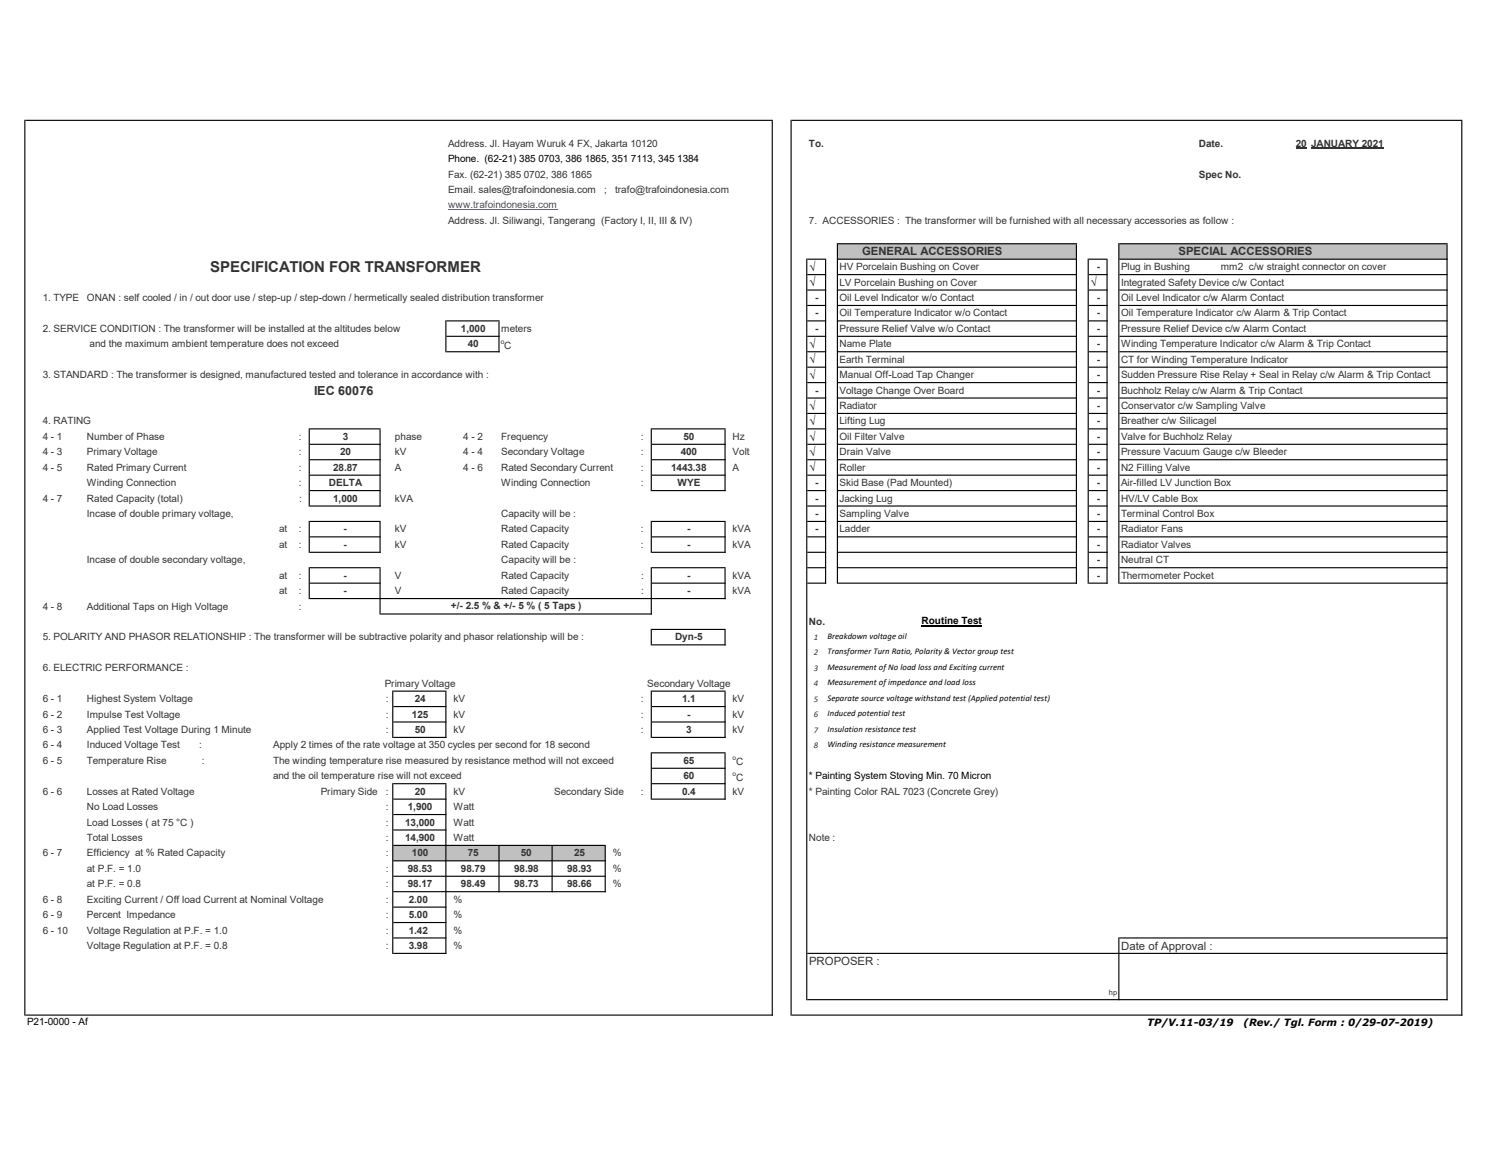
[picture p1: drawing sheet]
<svg xmlns="http://www.w3.org/2000/svg" width="279mm" height="216mm" viewBox="0 0 279 216" stroke-linecap="round" stroke-linejoin="round" font-family="sans-serif">
<defs><g id="words">
<text font-size="2.8" fill="#333" x="39.2" y="50.8">SPECIFICATION FOR TRANSFORMER</text>
<text font-size="2.3" fill="#333" x="58.6" y="73.7">IEC 60076</text>
<g font-size="2.1" fill="#333">
<text x="160.8" y="47.7">GENERAL ACCESSORIES</text>
<text x="219.8" y="47.7">SPECIAL ACCESSORIES</text>
<text x="209.1" y="177.2">Date of Approval :</text>
<text x="150.9" y="180.1">PROPOSER :</text>
</g>
<g font-size="2.1">
<text x="150.9" y="50.5">√</text>
<text x="150.9" y="53.4">√</text>
<text x="203.4" y="53.4">√</text>
<text x="150.9" y="64.9">√</text>
<text x="150.9" y="67.8">√</text>
<text x="150.9" y="70.7">√</text>
<text x="150.9" y="76.5">√</text>
<text x="150.9" y="79.3">√</text>
<text x="150.9" y="82.2">√</text>
<text x="150.9" y="85.1">√</text>
<text x="150.9" y="88">√</text>
</g>
<g font-size="1.9" fill="#333">
<text x="83.6" y="27.4">Address. Jl. Hayam Wuruk 4 FX, Jakarta 10120</text>
<text x="150.9" y="27.4">To.</text>
<text x="223.6" y="27.4">Date.</text>
<text x="241.7" y="27.4">20 JANUARY 2021</text>
<text x="83.6" y="33.1">Fax. (62-21) 385 0702, 386 1865</text>
<text x="223.6" y="33.1">Spec No.</text>
<text x="83.6" y="36">Email. sales@trafoindonesia.com</text>
<text x="83.6" y="41.8">Address. Jl. Siliwangi, Tangerang (Factory I, II, III &amp; IV)</text>
<text x="112.7" y="36">;</text>
<text x="114.7" y="36">trafo@trafoindonesia.com</text>
<text x="150.9" y="41.8">7. ACCESSORIES : The transformer will be furnished with all necessary accessories as follow :</text>
<text x="156.6" y="50.4">HV Porcelain Bushing on Cover</text>
<text x="156.6" y="53.3">LV Porcelain Bushing on Cover</text>
<text x="204.6" y="50.4">-</text>
<text x="209.1" y="50.4">Plug in Bushing</text>
<text x="209.1" y="53.3">Integrated Safety Device c/w Contact</text>
<text x="227.7" y="50.4">mm2 c/w straight connector on cover</text>
<text x="8" y="56.2">1. TYPE</text>
<text x="16.2" y="56.2">ONAN : self cooled / in / out door use / step-up / step-down / hermetically sealed distribution transformer</text>
<text x="152.1" y="56.2">-</text>
<text x="152.1" y="59.1">-</text>
<text x="156.6" y="56.2">Oil Level Indicator w/o Contact</text>
<text x="156.6" y="59.1">Oil Temperature Indicator w/o Contact</text>
<text x="204.6" y="56.2">-</text>
<text x="204.6" y="59.1">-</text>
<text x="209.1" y="56.2">Oil Level Indicator c/w Alarm Contact</text>
<text x="209.1" y="59.1">Oil Temperature Indicator c/w Alarm &amp; Trip Contact</text>
<text x="8" y="61.9">2. SERVICE CONDITION : The transformer will be installed at the altitudes below</text>
<text x="16.7" y="64.8">and the maximum ambient temperature does not exceed</text>
<text x="86" y="61.9">1,000</text>
<text x="87.2" y="64.8">40</text>
<text x="93.5" y="61.9">meters</text>
<text x="94.1" y="65.1">C</text>
<text x="152.1" y="61.9">-</text>
<text x="156.6" y="61.9">Pressure Relief Valve w/o Contact</text>
<text x="156.6" y="64.8">Name Plate</text>
<text x="204.6" y="61.9">-</text>
<text x="204.6" y="64.8">-</text>
<text x="209.1" y="61.9">Pressure Relief Device c/w Alarm Contact</text>
<text x="209.1" y="64.8">Winding Temperature Indicator c/w Alarm &amp; Trip Contact</text>
<text x="8" y="70.6">3. STANDARD : The transformer is designed, manufactured tested and tolerance in accordance with :</text>
<text x="156.6" y="67.7">Earth Terminal</text>
<text x="156.6" y="70.6">Manual Off-Load Tap Changer</text>
<text x="204.6" y="67.7">-</text>
<text x="204.6" y="70.6">-</text>
<text x="209.1" y="67.7">CT for Winding Temperature Indicator</text>
<text x="209.1" y="70.6">Sudden Pressure Rise Relay + Seal in Relay c/w Alarm &amp; Trip Contact</text>
<text x="152.1" y="73.4">-</text>
<text x="156.6" y="73.4">Voltage Change Over Board</text>
<text x="156.6" y="76.3">Radiator</text>
<text x="204.6" y="73.4">-</text>
<text x="204.6" y="76.3">-</text>
<text x="209.1" y="73.4">Buchholz Relay c/w Alarm &amp; Trip Contact</text>
<text x="209.1" y="76.3">Conservator c/w Sampling Valve</text>
<text x="8" y="79.2">4. RATING</text>
<text x="8" y="82.1">4 - 1</text>
<text x="16.2" y="82.1">Number of Phase</text>
<text x="55.8" y="82.1">:</text>
<text x="63.9" y="82.1">3</text>
<text x="73.7" y="82.1">phase</text>
<text x="86.4" y="82.1">4 - 2</text>
<text x="93.5" y="82.1">Frequency</text>
<text x="119.6" y="82.1">:</text>
<text x="127.5" y="82.1">50</text>
<text x="136.6" y="82.1">Hz</text>
<text x="156.6" y="79.2">Lifting Lug</text>
<text x="156.6" y="82.1">Oil Filter Valve</text>
<text x="204.6" y="79.2">-</text>
<text x="204.6" y="82.1">-</text>
<text x="209.1" y="79.2">Breather c/w Silicagel</text>
<text x="209.1" y="82.1">Valve for Buchholz Relay</text>
<text x="8" y="85">4 - 3</text>
<text x="8" y="87.8">4 - 5</text>
<text x="16.2" y="85">Primary Voltage</text>
<text x="16.2" y="87.8">Rated Primary Current</text>
<text x="55.8" y="87.8">:</text>
<text x="55.8" y="85">:</text>
<text x="62.1" y="87.8">28.87</text>
<text x="63.4" y="85">20</text>
<text x="73.7" y="85">kV</text>
<text x="73.7" y="87.8">A</text>
<text x="86.4" y="85">4 - 4</text>
<text x="86.4" y="87.8">4 - 6</text>
<text x="93.5" y="85">Secondary Voltage</text>
<text x="93.5" y="87.8">Rated Secondary Current</text>
<text x="119.5" y="85">:</text>
<text x="119.5" y="87.8">:</text>
<text x="125.2" y="87.8">1443.38</text>
<text x="127" y="85">400</text>
<text x="136.6" y="85">Volt</text>
<text x="136.6" y="87.8">A</text>
<text x="156.6" y="85">Drain Valve</text>
<text x="156.6" y="87.8">Roller</text>
<text x="204.6" y="85">-</text>
<text x="204.6" y="87.8">-</text>
<text x="209.1" y="85">Pressure Vacuum Gauge c/w Bleeder</text>
<text x="209.1" y="87.8">N2 Filling Valve</text>
<text x="8" y="93.6">4 - 7</text>
<text x="16.2" y="90.7">Winding Connection</text>
<text x="16.2" y="93.6">Rated Capacity (total)</text>
<text x="55.8" y="90.7">:</text>
<text x="55.8" y="93.6">:</text>
<text x="61.3" y="90.7">DELTA</text>
<text x="62.1" y="93.6">1,000</text>
<text x="73.7" y="93.6">kVA</text>
<text x="93.5" y="90.7">Winding Connection</text>
<text x="119.5" y="90.7">:</text>
<text x="126.4" y="90.7">WYE</text>
<text x="152.1" y="93.6">-</text>
<text x="152.1" y="90.7">-</text>
<text x="156.6" y="90.7">Skid Base (Pad Mounted)</text>
<text x="156.6" y="93.6">Jacking Lug</text>
<text x="204.6" y="90.7">-</text>
<text x="204.6" y="93.6">-</text>
<text x="209.1" y="90.7">Air-filled LV Junction Box</text>
<text x="209.1" y="93.6">HV/LV Cable Box</text>
<text x="16.2" y="96.5">Incase of double primary voltage,</text>
<text x="52.1" y="99.4">at</text>
<text x="55.7" y="99.4">:</text>
<text x="64.1" y="99.4">-</text>
<text x="73.7" y="99.4">kV</text>
<text x="93.5" y="96.5">Capacity will be :</text>
<text x="93.5" y="99.4">Rated Capacity</text>
<text x="119.6" y="99.4">:</text>
<text x="128.2" y="99.4">-</text>
<text x="136.6" y="99.4">kVA</text>
<text x="152.1" y="96.5">-</text>
<text x="152.1" y="99.4">-</text>
<text x="156.6" y="96.5">Sampling Valve</text>
<text x="156.6" y="99.4">Ladder</text>
<text x="204.6" y="96.5">-</text>
<text x="204.6" y="99.4">-</text>
<text x="209.1" y="96.5">Terminal Control Box</text>
<text x="209.1" y="99.4">Radiator Fans</text>
<text x="16.2" y="105.1">Incase of double secondary voltage,</text>
<text x="52.1" y="102.2">at</text>
<text x="52.1" y="108">at</text>
<text x="55.7" y="102.2">:</text>
<text x="55.7" y="108">:</text>
<text x="64.1" y="102.2">-</text>
<text x="64.1" y="108">-</text>
<text x="73.7" y="102.2">kV</text>
<text x="73.7" y="108">V</text>
<text x="93.5" y="102.2">Rated Capacity</text>
<text x="93.5" y="108">Rated Capacity</text>
<text x="93.5" y="105.1">Capacity will be :</text>
<text x="119.6" y="102.2">:</text>
<text x="119.6" y="108">:</text>
<text x="128.2" y="102.2">-</text>
<text x="128.2" y="108">-</text>
<text x="136.6" y="102.2">kVA</text>
<text x="136.6" y="108">kVA</text>
<text x="204.6" y="102.2">-</text>
<text x="204.6" y="105.1">-</text>
<text x="204.6" y="108">-</text>
<text x="209.1" y="102.2">Radiator Valves</text>
<text x="209.1" y="105.1">Neutral CT</text>
<text x="209.1" y="108">Thermometer Pocket</text>
<text x="8" y="113.7">4 - 8</text>
<text x="16.2" y="113.7">Additional Taps on High Voltage</text>
<text x="52.1" y="110.9">at</text>
<text x="55.7" y="110.9">:</text>
<text x="55.7" y="113.7">:</text>
<text x="64.1" y="110.9">-</text>
<text x="73.7" y="110.9">V</text>
<text x="84.1" y="113.6">+/- 2.5 % &amp; +/- 5 % ( 5 Taps )</text>
<text x="93.5" y="110.9">Rated Capacity</text>
<text x="119.6" y="110.9">:</text>
<text x="128.2" y="110.9">-</text>
<text x="136.6" y="110.9">kVA</text>
<text x="8" y="119.5">5. POLARITY AND PHASOR RELATIONSHIP : The transformer will be subtractive polarity and phasor relationship will be :</text>
<text x="125.9" y="119.5">Dyn-5</text>
<text x="150.9" y="116.6">No.</text>
<text x="8" y="125.3">6. ELECTRIC PERFORMANCE :</text>
<text x="8" y="131">6 - 1</text>
<text x="16.2" y="131">Highest System Voltage</text>
<text x="71.8" y="128.1">Primary Voltage</text>
<text x="72" y="131">:</text>
<text x="77.3" y="131">24</text>
<text x="84.6" y="131">kV</text>
<text x="119.5" y="131">:</text>
<text x="120.7" y="128.1">Secondary Voltage</text>
<text x="127.2" y="131">1.1</text>
<text x="136.6" y="131">kV</text>
<text x="8" y="133.9">6 - 2</text>
<text x="8" y="136.8">6 - 3</text>
<text x="16.2" y="133.9">Impulse Test Voltage</text>
<text x="16.2" y="136.8">Applied Test Voltage During 1 Minute</text>
<text x="72" y="133.9">:</text>
<text x="72" y="136.8">:</text>
<text x="76.8" y="133.9">125</text>
<text x="77.3" y="136.8">50</text>
<text x="84.6" y="133.9">kV</text>
<text x="84.6" y="136.8">kV</text>
<text x="119.5" y="133.9">:</text>
<text x="119.5" y="136.8">:</text>
<text x="128" y="136.8">3</text>
<text x="128.2" y="133.9">-</text>
<text x="136.6" y="133.9">kV</text>
<text x="136.6" y="136.8">kV</text>
<text x="8" y="139.7">6 - 4</text>
<text x="8" y="142.5">6 - 5</text>
<text x="16.2" y="139.7">Induced Voltage Test</text>
<text x="16.2" y="142.5">Temperature Rise</text>
<text x="37.1" y="139.7">:</text>
<text x="37.7" y="142.5">:</text>
<text x="50.9" y="139.7">Apply 2 times of the rate voltage at 350 cycles per second for 18 second</text>
<text x="50.9" y="142.5">The winding temperature rise measured by resistance method will not exceed</text>
<text x="127.5" y="142.5">65</text>
<text x="137.3" y="142.8">C</text>
<text x="8" y="148.3">6 - 6</text>
<text x="16.2" y="148.3">Losses at Rated Voltage</text>
<text x="50.9" y="145.4">and the oil temperature rise will not exceed</text>
<text x="59.8" y="148.3">Primary Side</text>
<text x="72" y="148.3">:</text>
<text x="77.3" y="148.3">20</text>
<text x="84.6" y="148.3">kV</text>
<text x="103.4" y="148.3">Secondary Side</text>
<text x="119.5" y="148.3">:</text>
<text x="127.2" y="148.3">0.4</text>
<text x="127.5" y="145.4">60</text>
<text x="136.6" y="148.3">kV</text>
<text x="137.3" y="145.7">C</text>
<text x="150.9" y="148.3">* Painting Color RAL 7023 (Concrete Grey)</text>
<text x="16.2" y="151.2">No Load Losses</text>
<text x="16.2" y="154.1">Load Losses ( at 75 °C )</text>
<text x="72" y="154.1">:</text>
<text x="72" y="151.2">:</text>
<text x="75.6" y="154.1">13,000</text>
<text x="76.1" y="151.2">1,900</text>
<text x="84.6" y="151.2">Watt</text>
<text x="84.6" y="154.1">Watt</text>
<text x="8" y="159.8">6 - 7</text>
<text x="16.2" y="156.9">Total Losses</text>
<text x="16.2" y="159.8">Efficiency at % Rated Capacity</text>
<text x="72" y="156.9">:</text>
<text x="72" y="159.8">:</text>
<text x="75.6" y="156.9">14,900</text>
<text x="76.8" y="159.8">100</text>
<text x="84.6" y="156.9">Watt</text>
<text x="87.2" y="159.8">75</text>
<text x="97.2" y="159.8">50</text>
<text x="107.1" y="159.8">25</text>
<text x="114.3" y="159.8">%</text>
<text x="150.9" y="156.9">Note :</text>
<text x="16.2" y="162.7">at P.F. = 1.0</text>
<text x="16.2" y="165.6">at P.F. = 0.8</text>
<text x="72" y="162.7">:</text>
<text x="72" y="165.6">:</text>
<text x="76.1" y="162.7">98.53</text>
<text x="76.1" y="165.6">98.17</text>
<text x="86" y="162.7">98.79</text>
<text x="86" y="165.6">98.49</text>
<text x="95.9" y="162.7">98.98</text>
<text x="95.9" y="165.6">98.73</text>
<text x="105.8" y="162.7">98.93</text>
<text x="105.8" y="165.6">98.66</text>
<text x="114.3" y="162.7">%</text>
<text x="114.3" y="165.6">%</text>
<text x="8" y="168.4">6 - 8</text>
<text x="8" y="171.3">6 - 9</text>
<text x="16.2" y="168.4">Exciting Current / Off load Current at Nominal Voltage</text>
<text x="16.2" y="171.3">Percent Impedance</text>
<text x="72" y="171.3">:</text>
<text x="72" y="168.4">:</text>
<text x="76.2" y="168.4">2.00</text>
<text x="76.2" y="171.3">5.00</text>
<text x="84.6" y="168.4">%</text>
<text x="84.6" y="171.3">%</text>
<text x="8" y="174.2">6 - 10</text>
<text x="16.2" y="177.1">Voltage Regulation at P.F. = 0.8</text>
<text x="16.2" y="174.2">Voltage Regulation at P.F. = 1.0</text>
<text x="72" y="177.1">:</text>
<text x="72" y="174.2">:</text>
<text x="76.2" y="174.2">1.42</text>
<text x="76.2" y="177.1">3.98</text>
<text x="84.6" y="174.2">%</text>
<text x="84.6" y="177.1">%</text>
</g>
<g font-size="1.9">
<text x="83.6" y="30.3">Phone. (62-21) 385 0703, 386 1865, 351 7113, 345 1384</text>
<text x="171.9" y="116.5">Routine Test</text>
<text x="150.9" y="145.4">* Painting System Stoving Min. 70 Micron</text>
<text x="5" y="191.3">P21-0000 - Af</text>
<text x="214" y="191.4">TP/V.11-03/19</text>
<text x="232" y="191.4">(Rev./ Tgl. Form : 0/29-07-2019)</text>
</g>
<text font-size="1.9" fill="#00f" x="83.6" y="38.9">www.trafoindonesia.com</text>
<g font-size="1.6" fill="#333">
<text x="151.8" y="119.4">1</text>
<text x="151.8" y="122.3">2</text>
<text x="151.8" y="125.2">3</text>
<text x="151.8" y="128.1">4</text>
<text x="151.8" y="130.9">5</text>
<text x="151.8" y="133.8">6</text>
<text x="151.8" y="136.7">7</text>
<text x="151.8" y="139.6">8</text>
</g>
<g font-size="1.6">
<text x="154.3" y="119.3">Breakdown voltage oil</text>
<text x="154.3" y="122.1">Transformer Turn Ratio, Polarity &amp; Vector group test</text>
<text x="154.3" y="125">Measurement of No load loss and Exciting current</text>
<text x="154.3" y="130.8">Separate source voltage withstand test (Applied potential test)</text>
<text x="154.3" y="127.9">Measurement of impedance and load loss</text>
<text x="154.3" y="133.6">Induced potential test</text>
<text x="154.3" y="136.5">Insulation resistance test</text>
<text x="154.3" y="139.4">Winding resistance measurement</text>
</g>
<text font-size="1.4" fill="#333" x="206.8" y="185.6">hp</text>
<g font-size="1.2" fill="#333">
<text x="93.4" y="64.1">o</text>
<text x="136.7" y="141.9">o</text>
<text x="136.7" y="144.7">o</text>
</g>
</g></defs>
<path d="M156.2 45.5h44.6v2.9h-44.6zM208.7 45.5h61.2v2.9h-61.2zM73.2 157.7h39.7v3h-39.7z" fill-rule="evenodd" fill="#c0c0c0"/>
<path d="M241.7 27.7h2M244.6 27.7h13.5" fill="none" stroke="#333" stroke-width=".21"/>
<path d="M83.6 39.2h20.3" fill="none" stroke="#00f" stroke-width=".19"/>
<path d="M171.9 116.8h11.2" fill="none" stroke="#000" stroke-width=".21"/>
<g fill="#000">
<path d="M4.5 22.4h.2v167.1h-.2zM143.9 22.6h.2v166.9h-.2zM147.4 22.4h.3v167.1h-.3zM272.5 22.6h.3v166.9h-.3zM156.1 45.4h.2v63.5h-.2zM200.7 45.6h.2v63.3h-.2zM208.6 174.9h.2v11.7h-.2zM269.8 45.6h.2v141h-.2zM150.4 48.3h.2v138.3h-.2zM153.9 48.5h.2v60.4h-.2zM202.9 48.3h.2v60.6h-.2zM206.4 48.5h.2v60.4h-.2zM83.1 146.3h.2v31.7h-.2zM93 157.9h.2v8.6h-.2zM57.6 105.8h.2v6h-.2zM70.8 106h.2v8.7h-.2zM121.4 140.4h.2v8.8h-.2zM135.1 140.6h.2v8.6h-.2zM73.2 146.1h.2v31.9h-.2zM102.9 157.9h.2v8.6h-.2zM112.8 157.9h.2v8.6h-.2z" fill-rule="evenodd"/>
<path d="M4.7 22.4h139.4v.2h-139.4zM156.3 45.4h44.6v.2h-44.6zM150.6 48.3h3.5v.2h-3.5zM156.3 48.3h44.6v.2h-44.6zM203.1 48.3h3.5v.2h-3.5zM150.6 51.1h3.5v.3h-3.5zM156.3 51.1h44.6v.3h-44.6zM203.1 51.1h3.5v.3h-3.5zM150.6 54h3.5v.2h-3.5zM156.3 54h44.6v.2h-44.6zM203.1 54h3.5v.2h-3.5zM150.6 56.9h3.5v.2h-3.5zM156.3 56.9h44.6v.2h-44.6zM203.1 56.9h3.5v.2h-3.5zM83.3 59.8h9.9v.2h-9.9zM150.6 59.8h3.5v.2h-3.5zM156.3 59.8h44.6v.2h-44.6zM203.1 59.8h3.5v.2h-3.5zM83.3 62.7h9.9v.2h-9.9zM150.6 62.7h3.5v.2h-3.5zM156.3 62.7h44.6v.2h-44.6zM203.1 62.7h3.5v.2h-3.5zM83.3 65.5h9.9v.2h-9.9zM150.6 65.5h3.5v.2h-3.5zM156.3 65.5h44.6v.2h-44.6zM203.1 65.5h3.5v.2h-3.5zM150.6 68.4h3.5v.2h-3.5zM156.3 68.4h44.6v.2h-44.6zM203.1 68.4h3.5v.2h-3.5zM150.6 71.3h3.5v.2h-3.5zM156.3 71.3h44.6v.2h-44.6zM203.1 71.3h3.5v.2h-3.5zM150.6 74.2h3.5v.2h-3.5zM156.3 74.2h44.6v.2h-44.6zM203.1 74.2h3.5v.2h-3.5zM150.6 77h3.5v.3h-3.5zM156.3 77h44.6v.3h-44.6zM203.1 77h3.5v.3h-3.5zM57.8 79.9h13.2v.2h-13.2zM121.6 79.9h13.7v.2h-13.7zM150.6 79.9h3.5v.2h-3.5zM156.3 79.9h44.6v.2h-44.6zM203.1 79.9h3.5v.2h-3.5zM57.8 82.8h13.2v.2h-13.2zM121.6 82.8h13.7v.2h-13.7zM150.6 82.8h3.5v.2h-3.5zM156.3 82.8h44.6v.2h-44.6zM203.1 82.8h3.5v.2h-3.5zM57.8 85.7h13.2v.2h-13.2zM121.6 85.7h13.7v.2h-13.7zM150.6 85.7h3.5v.2h-3.5zM156.3 85.7h44.6v.2h-44.6zM203.1 85.7h3.5v.2h-3.5zM57.8 88.6h13.2v.2h-13.2zM121.6 88.6h13.7v.2h-13.7zM150.6 88.6h3.5v.2h-3.5zM156.3 88.6h44.6v.2h-44.6zM203.1 88.6h3.5v.2h-3.5zM57.8 91.4h13.2v.3h-13.2zM121.6 91.4h13.7v.3h-13.7zM150.6 91.4h3.5v.3h-3.5zM156.3 91.4h44.6v.3h-44.6zM203.1 91.4h3.5v.3h-3.5zM57.8 94.3h13.2v.2h-13.2zM150.6 94.3h3.5v.2h-3.5zM156.3 94.3h44.6v.2h-44.6zM203.1 94.3h3.5v.2h-3.5z" fill-rule="evenodd"/>
<path d="M147.7 22.4h125.1v.2h-125.1zM208.8 45.4h61.2v.2h-61.2zM208.8 48.3h61.2v.2h-61.2zM208.8 51.1h61.2v.3h-61.2zM208.8 54h61.2v.2h-61.2zM208.8 56.9h61.2v.2h-61.2zM208.8 59.8h61.2v.2h-61.2zM208.8 62.7h61.2v.2h-61.2zM208.8 65.5h61.2v.2h-61.2zM208.8 68.4h61.2v.2h-61.2zM208.8 71.3h61.2v.2h-61.2zM208.8 74.2h61.2v.2h-61.2zM208.8 77h61.2v.3h-61.2zM208.8 79.9h61.2v.2h-61.2zM208.8 82.8h61.2v.2h-61.2zM208.8 85.7h61.2v.2h-61.2zM208.8 88.6h61.2v.2h-61.2zM208.8 91.4h61.2v.3h-61.2zM208.8 94.3h61.2v.2h-61.2zM208.8 97.2h61.2v.2h-61.2zM208.8 100.1h61.2v.2h-61.2zM208.8 103h61.2v.2h-61.2zM208.8 105.8h61.2v.2h-61.2zM208.8 108.7h61.2v.2h-61.2zM57.8 111.6h77.5v.2h-77.5zM71 114.5h50.6v.2h-50.6zM121.6 117.3h13.7v.3h-13.7zM121.6 120.2h13.7v.2h-13.7zM121.6 128.9h13.7v.2h-13.7zM121.6 131.7h13.7v.3h-13.7zM121.6 134.6h13.7v.2h-13.7zM121.6 137.5h13.7v.2h-13.7zM121.6 140.4h13.7v.2h-13.7zM121.6 143.3h13.7v.2h-13.7zM121.6 146.1h13.7v.2h-13.7zM121.6 149h13.7v.2h-13.7zM73.4 151.9h9.9v.2h-9.9zM73.4 154.8h9.9v.2h-9.9zM73.4 157.6h39.6v.3h-39.6zM73.4 160.5h39.6v.2h-39.6zM73.4 163.4h39.6v.2h-39.6zM73.4 166.3h39.6v.2h-39.6zM73.4 169.2h9.9v.2h-9.9zM73.4 172h9.9v.3h-9.9zM208.8 174.9h61.2v.2h-61.2zM150.6 177.8h119.4v.2h-119.4zM150.6 186.4h119.4v.2h-119.4zM147.7 189.3h125.1v.2h-125.1z" fill-rule="evenodd"/>
<path d="M57.6 79.9h.2v14.6h-.2zM70.8 80.1h.2v14.4h-.2zM57.8 97.2h13.2v.2h-13.2zM121.4 79.9h.2v11.8h-.2zM135.1 80.1h.2v11.6h-.2zM121.6 97.2h13.7v.2h-13.7zM150.6 97.2h3.5v.2h-3.5zM156.3 97.2h44.6v.2h-44.6zM203.1 97.2h3.5v.2h-3.5zM57.8 100.1h13.2v.2h-13.2zM121.6 100.1h13.7v.2h-13.7zM150.6 100.1h3.5v.2h-3.5zM156.3 100.1h44.6v.2h-44.6zM203.1 100.1h3.5v.2h-3.5zM57.8 103h13.2v.2h-13.2zM121.6 103h13.7v.2h-13.7zM150.6 103h3.5v.2h-3.5zM156.3 103h44.6v.2h-44.6zM203.1 103h3.5v.2h-3.5z" fill-rule="evenodd"/>
<path d="M57.6 97.2h.2v6h-.2zM70.8 97.4h.2v5.8h-.2zM57.8 105.8h13.2v.2h-13.2zM121.4 97.2h.2v6h-.2zM135.1 97.4h.2v5.8h-.2zM121.6 105.8h13.7v.2h-13.7zM150.6 105.8h3.5v.2h-3.5zM156.3 105.8h44.6v.2h-44.6zM203.1 105.8h3.5v.2h-3.5zM57.8 108.7h13.2v.2h-13.2zM121.6 108.7h13.7v.2h-13.7zM150.6 108.7h3.5v.2h-3.5zM156.3 108.7h44.6v.2h-44.6zM203.1 108.7h3.5v.2h-3.5z" fill-rule="evenodd"/>
<path d="M121.4 105.8h.2v8.9h-.2zM135.1 106h.2v5.8h-.2zM83.1 59.8h.2v5.9h-.2zM73.4 128.9h9.9v.2h-9.9zM121.4 117.3h.2v3.1h-.2zM135.1 117.6h.2v2.8h-.2zM73.4 131.7h9.9v.3h-9.9zM73.4 134.6h9.9v.2h-9.9zM73.4 137.5h9.9v.2h-9.9zM121.4 128.9h.2v8.8h-.2zM135.1 129.1h.2v8.6h-.2z" fill-rule="evenodd"/>
<path d="M73.2 128.9h.2v8.8h-.2zM83.1 129.1h.2v8.6h-.2zM73.4 146.1h9.9v.2h-9.9zM73.4 149h9.9v.2h-9.9zM93 60h.2v5.7h-.2zM73.4 174.9h9.9v.2h-9.9zM208.6 45.4h.2v63.5h-.2zM73.4 177.8h9.9v.2h-9.9zM4.7 189.3h139.4v.2h-139.4z" fill-rule="evenodd"/>
</g>
<use href="#words"/>
</svg>
